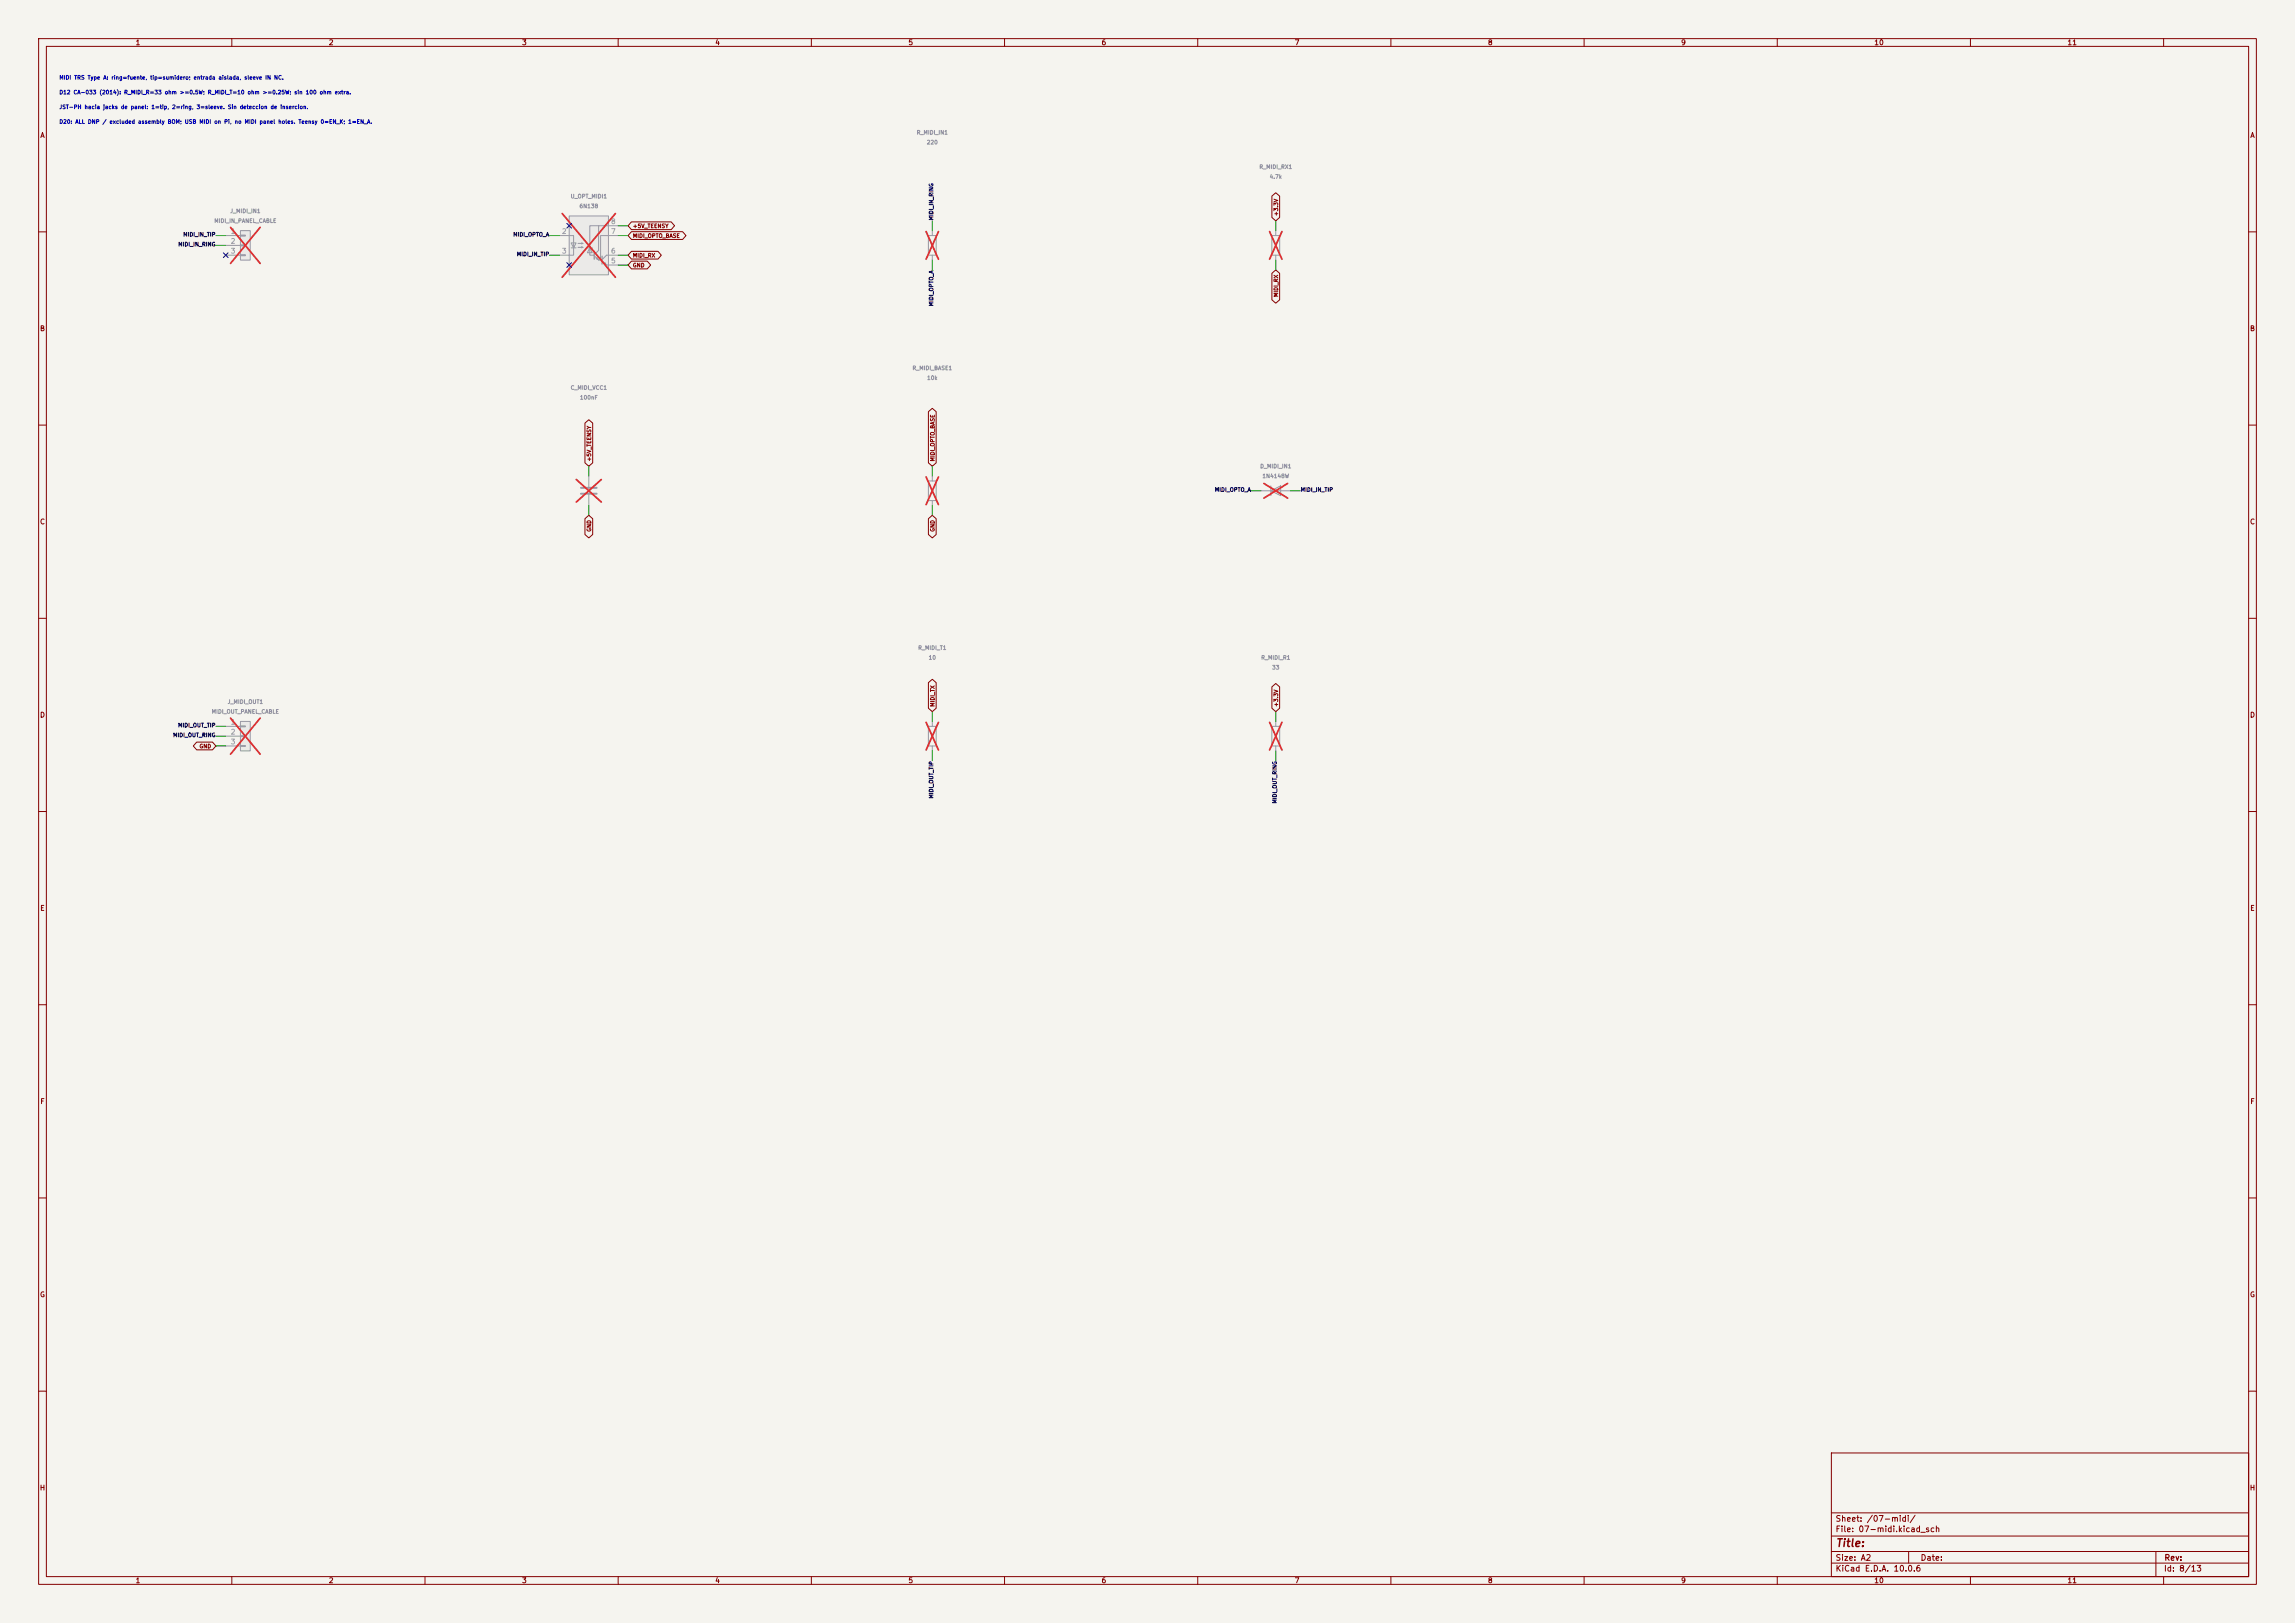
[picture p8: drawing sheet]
<svg xmlns="http://www.w3.org/2000/svg" width="594mm" height="420mm" viewBox="0 0 594 420" stroke-linecap="round" stroke-linejoin="round" font-family="sans-serif">
<defs><g id="words">
<text font-size="2" fill="#840000" x="475" y="400.8">Title:</text>
<g font-size="1.5" fill="#840000">
<text x="475" y="394.1">Sheet: /07-midi/</text>
<text x="475" y="396.8">File: 07-midi.kicad_sch</text>
<text x="475" y="407">KiCad E.D.A. 10.0.6</text>
<text x="475" y="404.2">Size: A2</text>
<text x="497" y="404.2">Date:</text>
<text x="560" y="407">Id: 8/13</text>
<text x="560.1" y="404.2">Rev:</text>
</g>
<g font-size="1.3" fill="#840000">
<text x="35" y="12">1</text>
<text x="85" y="12">2</text>
<text x="135" y="12">3</text>
<text x="185" y="12">4</text>
<text x="235" y="12">5</text>
<text x="285" y="12">6</text>
<text x="335" y="12">7</text>
<text x="385" y="12">8</text>
<text x="435" y="12">9</text>
<text x="485" y="12">10</text>
<text x="535" y="12">11</text>
<text x="10.3" y="36">A</text>
<text x="582.3" y="36">A</text>
<text x="10.2" y="86">B</text>
<text x="582.2" y="86">B</text>
<text x="10.2" y="136">C</text>
<text x="582.2" y="136">C</text>
<text x="10.2" y="186">D</text>
<text x="582.2" y="186">D</text>
<text x="10.3" y="236">E</text>
<text x="582.3" y="236">E</text>
<text x="10.3" y="286">F</text>
<text x="582.3" y="286">F</text>
<text x="10.2" y="336">G</text>
<text x="582.2" y="336">G</text>
<text x="10.2" y="386">H</text>
<text x="582.2" y="386">H</text>
<text x="35" y="410">1</text>
<text x="85" y="410">2</text>
<text x="135" y="410">3</text>
<text x="185" y="410">4</text>
<text x="235" y="410">5</text>
<text x="285" y="410">6</text>
<text x="335" y="410">7</text>
<text x="385" y="410">8</text>
<text x="435" y="410">9</text>
<text x="485" y="410">10</text>
<text x="535" y="410">11</text>
</g>
<g font-size="1.3" fill="#a5a4a2">
<text x="158" y="58.3">8</text>
<text x="59.6" y="60.8">1</text>
<text x="59.6" y="63.4">2</text>
<text x="59.6" y="65.9">3</text>
<text x="145.3" y="60.8">2</text>
<text x="145.3" y="65.9">3</text>
<text x="158" y="65.9">6</text>
<text x="158" y="60.8">7</text>
<text x="158" y="68.4">5</text>
<text x="59.6" y="187.8">1</text>
<text x="59.6" y="190.4">2</text>
<text x="59.6" y="192.9">3</text>
</g>
<g font-size="1" fill="#0000c2">
<text x="15.2" y="20.8">MIDI TRS Type A: ring=fuente, tip=sumidero; entrada aislada, sleeve IN NC.</text>
<text x="15.2" y="28.4">JST-PH hacia jacks de panel: 1=tip, 2=ring, 3=sleeve. Sin deteccion de insercion.</text>
<text x="15.2" y="24.6">D12 CA-033 (2014): R_MIDI_R=33 ohm &gt;=0.5W; R_MIDI_T=10 ohm &gt;=0.25W; sin 100 ohm extra.</text>
<text x="15.2" y="32.3">D20: ALL DNP / excluded assembly BOM; USB MIDI on Pi, no MIDI panel holes. Teensy 0=EN_K; 1=EN_A.</text>
</g>
<g font-size="1" fill="#939391">
<text x="237.2" y="35">R_MIDI_IN1</text>
<text x="239.8" y="37.6">220</text>
<text x="325.8" y="43.9">R_MIDI_RX1</text>
<text x="328.5" y="46.5">4.7k</text>
<text x="147.6" y="51.6">U_OPT_MIDI1</text>
<text x="55.4" y="57.9">MIDI_IN_PANEL_CABLE</text>
<text x="59.5" y="55.4">J_MIDI_IN1</text>
<text x="149.9" y="54.1">6N138</text>
<text x="147.6" y="101.1">C_MIDI_VCC1</text>
<text x="236.1" y="96">R_MIDI_BASE1</text>
<text x="239.8" y="98.5">10k</text>
<text x="150" y="103.6">100nF</text>
<text x="326.1" y="121.4">D_MIDI_IN1</text>
<text x="326.6" y="123.9">1N4148W</text>
<text x="237.5" y="168.4">R_MIDI_T1</text>
<text x="240.2" y="170.9">10</text>
<text x="326.3" y="170.9">R_MIDI_R1</text>
<text x="329.1" y="173.5">33</text>
<text x="54.7" y="184.9">MIDI_OUT_PANEL_CABLE</text>
<text x="58.8" y="182.4">J_MIDI_OUT1</text>
</g>
<g font-size="1" fill="#840000">
<text x="163.7" y="59.2">+5V_TEENSY</text>
<text x="331" y="56" transform="rotate(-90 331 56)">+3.3V</text>
<text x="163.7" y="61.8">MIDI_OPTO_BASE</text>
<text x="163.7" y="69.4">GND</text>
<text x="163.7" y="66.9">MIDI_RX</text>
<text x="331" y="77" transform="rotate(-90 331 77)">MIDI_RX</text>
<text x="153.2" y="119.5" transform="rotate(-90 153.2 119.5)">+5V_TEENSY</text>
<text x="242.1" y="119.5" transform="rotate(-90 242.1 119.5)">MIDI_OPTO_BASE</text>
<text x="153.2" y="137.7" transform="rotate(-90 153.2 137.7)">GND</text>
<text x="242.1" y="137.7" transform="rotate(-90 242.1 137.7)">GND</text>
<text x="242.1" y="183" transform="rotate(-90 242.1 183)">MIDI_TX</text>
<text x="331" y="183" transform="rotate(-90 331 183)">+3.3V</text>
<text x="51.5" y="193.9">GND</text>
</g>
<g font-size="1" fill="#0f0f0f">
<text x="241.8" y="57.1" transform="rotate(-90 241.8 57.1)">MIDI_IN_RING</text>
<text x="46" y="64">MIDI_IN_RING</text>
<text x="47.3" y="61.4">MIDI_IN_TIP</text>
<text x="132.7" y="61.4">MIDI_OPTO_A</text>
<text x="133.7" y="66.5">MIDI_IN_TIP</text>
<text x="241.8" y="79.4" transform="rotate(-90 241.8 79.4)">MIDI_OPTO_A</text>
<text x="314.3" y="127.5">MIDI_OPTO_A</text>
<text x="336.6" y="127.5">MIDI_IN_TIP</text>
<text x="44.7" y="191">MIDI_OUT_RING</text>
<text x="46" y="188.4">MIDI_OUT_TIP</text>
<text x="241.8" y="206.8" transform="rotate(-90 241.8 206.8)">MIDI_OUT_TIP</text>
<text x="330.7" y="208.1" transform="rotate(-90 330.7 208.1)">MIDI_OUT_RING</text>
</g>
</g></defs>
<path d="M0 0h594v420h-594z" fill="#f5f4ef" stroke="#f5f4ef" stroke-width=".26"/>
<g fill="none" stroke="#840000" stroke-width=".26">
<path d="M10 10h574v400h-574zM12 12h570v396h-570zM60 10v2M110 10v2M160 10v2M210 10v2M260 10v2M310 10v2M360 10v2M410 10v2M460 10v2M510 10v2"/>
<path d="M560 10v2M10 60h2M582 60h2M10 110h2M582 110h2M10 160h2M582 160h2M10 210h2M582 210h2M10 260h2M582 260h2M10 310h2"/>
<path d="M582 310h2M10 360h2M474 376h108v32h-108zM582 360h2M474 397.5h108M474 391.5h108M60 408v2M110 408v2M160 408v2M210 408v2M260 408v2M310 408v2"/>
<path d="M360 408v2M410 408v2M460 408v2M474 404.5h108M474 401.5h108M494 401.5v3M510 408v2M558 401.5v6.5M560 408v2"/>
</g>
<path d="M330.2 59.7v1.3M329.2 61h2v5h-2zM330.2 66v1.3M240.3 124.5h2v5h-2zM241.3 123.2v1.3M241.3 129.5v1.3M240.3 188h2v5h-2zM241.3 186.7v1.3M241.3 193v1.3" fill="none" stroke="#9c9b98" stroke-width=".26"/>
<path d="M328.6 59.9l3.2 7.2M331.8 59.9l-3.2 7.2M239.7 123.4l3.2 7.2M242.9 123.4l-3.2 7.2M239.7 186.9l3.2 7.2M242.9 186.9l-3.2 7.2" fill="none" stroke="#e12e31" stroke-width=".46"/>
<path d="M147.3 55.9h10.2v15.2h-10.2z" fill="#ebeae8"/>
<g fill="none" stroke="#9c9b98" stroke-width=".26">
<path d="M147.3 55.9h10.2v15.2h-10.2zM154.9 58.4h-2.2v7.6h1M160 58.4h-5.1v6.4l-1.1 1.1M144.8 61h3.7v5h-3.7M147.8 62.9h1.3l-.6 1.2zM147.8 64.1h1.3M149.6 63h1.3M149.6 64h1.3M152 64.1h1.3M152.7 64.1l.6 1.3h-1.3zM153.8 66.2l1.1 1.1h.7M154.3 66.9l.3-.2 .2 .5z"/>
<path d="M155.8 67.4l1.2 1.2h3M156.3 68.2l.3-.3 .2 .6zM160 61h-4.6v6.3M160 66h-3l-1.2 1.2M152.4 123.2v2.8M152.4 128v2.8M329.2 188h2v5h-2zM330.2 186.7v1.3M330.2 193v1.3"/>
</g>
<path d="M153.8 65v2.1M155.8 66.3v2" fill="none" stroke="#9c9b98" stroke-width=".36"/>
<path d="M145.5 55.3l13.8 16.4M159.3 55.3l-13.8 16.4M149.2 124.1l6.4 5.8M155.6 124.1l-6.4 5.8M328.6 186.9l3.2 7.2M331.8 186.9l-3.2 7.2" fill="none" stroke="#e12e31" stroke-width=".46"/>
<path d="M150.4 126.2h4M150.4 127.8h4" fill="none" stroke="#9c9b98" stroke-width=".51"/>
<path d="M62.2 186.7h2.6v7.6h-2.6z" fill="#ebeae8"/>
<path d="M241.3 59.7v1.3M240.3 61h2v5h-2zM241.3 66v1.3M58.4 188h3.8M58.4 190.5h3.8M58.4 193h3.8M62.2 186.7h2.6v7.6h-2.6zM62.2 187.8h1.3v.3h-1.3zM62.2 190.4h1.3v.2h-1.3zM62.2 192.9h1.3v.3h-1.3z" fill="none" stroke="#9c9b98" stroke-width=".26"/>
<path d="M239.7 59.9l3.2 7.2M242.9 59.9l-3.2 7.2M59.7 185.8l7.6 9.4M67.3 185.8l-7.6 9.4" fill="none" stroke="#e12e31" stroke-width=".46"/>
<path d="M62.2 59.7h2.6v7.6h-2.6z" fill="#ebeae8"/>
<path d="M62.2 59.7h2.6v7.6h-2.6zM58.4 61h3.8M58.4 63.5h3.8M58.4 66h3.8M62.2 60.8h1.3v.3h-1.3zM62.2 63.4h1.3v.2h-1.3zM62.2 65.9h1.3v.3h-1.3zM326.4 127h7.6M328.9 127l2.6-1.3v2.6zM328.9 125.7v2.6" fill="none" stroke="#9c9b98" stroke-width=".26"/>
<path d="M59.7 58.8l7.6 9.4M67.3 58.8l-7.6 9.4M327.1 125.1l6.2 3.8M333.3 125.1l-6.2 3.8" fill="none" stroke="#e12e31" stroke-width=".46"/>
<g fill="none" stroke="#840000" stroke-width=".26">
<path d="M163.4 60h13.3l.9 1-.9 1h-13.3l-.8-1zM163.4 57.4h10.3l.9 1-.9 1h-10.3l-.8-1zM329.2 50.7l1-.8 1 .8v5.6l-1 .9-1-.9zM163.4 67.6h4.1l.9 1-.9 1h-4.1l-.8-1zM163.4 65h6.9l.9 1-.9 1h-6.9l-.8-1zM329.2 70.7l1-.8 1 .8v6.9l-1 .9-1-.9zM151.4 109.5l1-.9 1 .9v10.3l-1 .9-1-.9zM240.3 106.5l1-.8 1 .8v13.3l-1 .9-1-.9zM151.4 134.2l1-.8 1 .8v4.1l-1 .9-1-.9zM240.3 134.2l1-.8 1 .8v4.1l-1 .9-1-.9zM240.3 176.7l1-.9 1 .9v6.6l-1 .9-1-.9zM329.2 177.7l1-.8 1 .8v5.6l-1 .9-1-.9z"/>
<path d="M50.9 192h4.1l.9 1-.9 1h-4.1l-.9-1z"/>
</g>
<g fill="none" stroke="#009600" stroke-width=".26">
<path d="M160 58.4h2.6M241.3 57.2v2.5M330.2 57.2v2.5M55.9 63.5h2.5M55.9 61h2.5M142.2 61h2.6M142.2 66h2.6M160 61h2.6M160 66h2.6M160 68.6h2.6M241.3 67.3v2.6M330.2 67.3v2.6"/>
<path d="M152.4 120.7v2.5M152.4 130.8v2.6M241.3 120.7v2.5M241.3 130.8v2.6M323.8 127h2.6M334 127h2.5M55.9 193h2.5M55.9 190.5h2.5M55.9 188h2.5M241.3 184.2v2.5M241.3 194.3v2.6M330.2 184.2v2.5"/>
<path d="M330.2 194.3v2.6"/>
</g>
<path d="M146.7 57.8l1.2 1.2M147.9 57.8l-1.2 1.2M57.8 65.4l1.2 1.2M59 65.4l-1.2 1.2M146.7 68l1.2 1.2M147.9 68l-1.2 1.2" fill="none" stroke="#000084" stroke-width=".26"/>
<use href="#words"/>
</svg>
